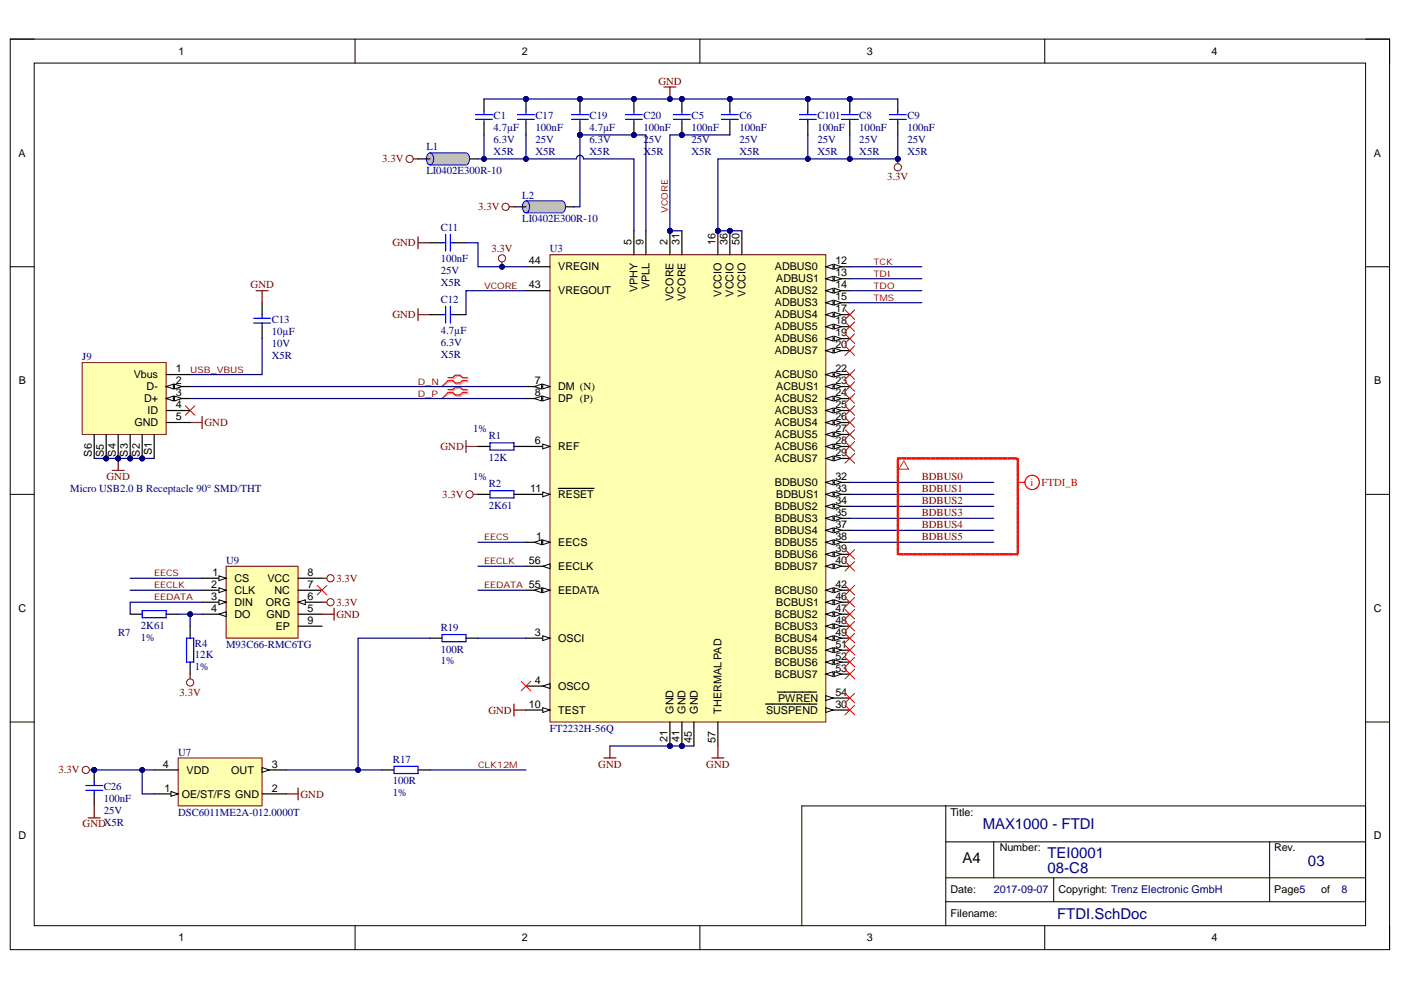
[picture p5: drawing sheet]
<svg xmlns="http://www.w3.org/2000/svg" width="297mm" height="210mm" viewBox="0 0 297 210" stroke-linecap="round" stroke-linejoin="round" font-family="sans-serif">
<defs><g id="words">
<g font-size="3.2" fill="#000080">
<text x="208.4" y="175.8">MAX1000 - FTDI</text>
<text x="222.1" y="185.2">08-C8</text>
<text x="222.1" y="181.9">TEI0001</text>
<text x="277.3" y="183.6">03</text>
<text x="224.1" y="194.8">FTDI.SchDoc</text>
</g>
<text font-size="3.2" x="204.1" y="182.9">A4</text>
<g font-size="2.3">
<text x="37.9" y="11.6">1</text>
<text x="110.7" y="11.6">2</text>
<text x="183.8" y="11.6">3</text>
<text x="256.9" y="11.6">4</text>
<text x="3.9" y="33.2">A</text>
<text x="291.3" y="33.2">A</text>
<text x="133.9" y="52" transform="rotate(-90 133.9 52)">5</text>
<text x="136.5" y="52" transform="rotate(-90 136.5 52)">9</text>
<text x="141.5" y="52" transform="rotate(-90 141.5 52)">2</text>
<text x="144.1" y="52" transform="rotate(-90 144.1 52)">31</text>
<text x="151.7" y="52" transform="rotate(-90 151.7 52)">16</text>
<text x="154.3" y="52" transform="rotate(-90 154.3 52)">36</text>
<text x="156.8" y="52" transform="rotate(-90 156.8 52)">50</text>
<text x="112.1" y="56.1">44</text>
<text x="118.4" y="57.3">VREGIN</text>
<text x="164.3" y="57.3">ADBUS0</text>
<text x="164.6" y="59.9">ADBUS1</text>
<text x="177.1" y="56.1">12</text>
<text x="177.1" y="58.6">13</text>
<text x="112.1" y="61.1">43</text>
<text x="118.4" y="62.4">VREGOUT</text>
<text x="135.2" y="61.9" transform="rotate(-90 135.2 61.9)">VPHY</text>
<text x="137.7" y="61.3" transform="rotate(-90 137.7 61.3)">VPLL</text>
<text x="142.8" y="63.8" transform="rotate(-90 142.8 63.8)">VCORE</text>
<text x="145.3" y="63.8" transform="rotate(-90 145.3 63.8)">VCORE</text>
<text x="153" y="62.9" transform="rotate(-90 153 62.9)">VCCIO</text>
<text x="155.5" y="62.9" transform="rotate(-90 155.5 62.9)">VCCIO</text>
<text x="158.1" y="62.9" transform="rotate(-90 158.1 62.9)">VCCIO</text>
<text x="164.3" y="62.4">ADBUS2</text>
<text x="164.3" y="64.9">ADBUS3</text>
<text x="177.1" y="61.1">14</text>
<text x="177.1" y="63.7">15</text>
<text x="164.3" y="67.5">ADBUS4</text>
<text x="164.3" y="70">ADBUS5</text>
<text x="177.1" y="66.2">17</text>
<text x="177.1" y="68.8">18</text>
<text x="177.1" y="71.3">19</text>
<text x="164.3" y="72.6">ADBUS6</text>
<text x="164.3" y="75.1">ADBUS7</text>
<text x="177.1" y="73.8">20</text>
<text x="4" y="81.5">B</text>
<text x="28.3" y="80.2">Vbus</text>
<text x="31.1" y="82.7">D-</text>
<text x="37.3" y="78.9">1</text>
<text x="37.3" y="81.5">2</text>
<text x="113.4" y="81.5">7</text>
<text x="118.4" y="82.7">DM (N)</text>
<text x="164.3" y="80.2">ACBUS0</text>
<text x="164.6" y="82.7">ACBUS1</text>
<text x="177.1" y="78.9">22</text>
<text x="177.1" y="81.5">23</text>
<text x="291.4" y="81.5">B</text>
<text x="30.6" y="85.3">D+</text>
<text x="31.3" y="87.8">ID</text>
<text x="37.3" y="84">3</text>
<text x="37.3" y="89.1">5</text>
<text x="37.3" y="86.5">4</text>
<text x="113.4" y="84">8</text>
<text x="118.4" y="85.3">DP (P)</text>
<text x="164.3" y="85.3">ACBUS2</text>
<text x="164.3" y="87.8">ACBUS3</text>
<text x="177.1" y="84">24</text>
<text x="177.1" y="86.5">25</text>
<text x="177.1" y="89.1">26</text>
<text x="28.5" y="90.3">GND</text>
<text x="113.4" y="94.1">6</text>
<text x="118.4" y="95.4">REF</text>
<text x="164.3" y="90.3">ACBUS4</text>
<text x="164.3" y="92.9">ACBUS5</text>
<text x="164.3" y="95.4">ACBUS6</text>
<text x="177.1" y="91.6">27</text>
<text x="177.1" y="94.1">28</text>
<text x="19.5" y="96.8" transform="rotate(-90 19.5 96.8)">S6</text>
<text x="22" y="96.9" transform="rotate(-90 22 96.9)">S5</text>
<text x="24.6" y="96.8" transform="rotate(-90 24.6 96.8)">S4</text>
<text x="27.1" y="96.8" transform="rotate(-90 27.1 96.8)">S3</text>
<text x="29.7" y="96.8" transform="rotate(-90 29.7 96.8)">S2</text>
<text x="32.2" y="96.5" transform="rotate(-90 32.2 96.5)">S1</text>
<text x="164.3" y="98">ACBUS7</text>
<text x="177.1" y="96.7">29</text>
<text x="177.1" y="101.8">32</text>
<text x="112.4" y="104.3">11</text>
<text x="118.4" y="105.6">RESET</text>
<text x="164.3" y="103.1">BDBUS0</text>
<text x="164.6" y="105.6">BDBUS1</text>
<text x="177.1" y="104.3">33</text>
<text x="177.1" y="106.9">34</text>
<text x="164.3" y="108.1">BDBUS2</text>
<text x="164.3" y="110.7">BDBUS3</text>
<text x="164.3" y="113.2">BDBUS4</text>
<text x="177.1" y="109.4">35</text>
<text x="177.1" y="111.9">37</text>
<text x="112.1" y="119.6">56</text>
<text x="113.7" y="114.5">1</text>
<text x="118.4" y="115.7">EECS</text>
<text x="164.3" y="115.7">BDBUS5</text>
<text x="164.3" y="118.3">BDBUS6</text>
<text x="177.1" y="114.5">38</text>
<text x="177.1" y="117">39</text>
<text x="177.1" y="119.6">40</text>
<text x="44.8" y="124.7">2</text>
<text x="45" y="122.1">1</text>
<text x="49.7" y="123.4">CS</text>
<text x="49.7" y="125.9">CLK</text>
<text x="56.7" y="123.4">VCC</text>
<text x="58.2" y="125.9">NC</text>
<text x="65.2" y="124.7">7</text>
<text x="65.2" y="122.1">8</text>
<text x="112.1" y="124.7">55</text>
<text x="118.4" y="125.9">EEDATA</text>
<text x="118.4" y="120.9">EECLK</text>
<text x="164.3" y="120.9">BDBUS7</text>
<text x="164.3" y="125.9">BCBUS0</text>
<text x="177.1" y="124.7">42</text>
<text x="3.9" y="129.7">C</text>
<text x="44.8" y="127.2">3</text>
<text x="44.8" y="129.7">4</text>
<text x="49.7" y="128.5">DIN</text>
<text x="49.7" y="131">DO</text>
<text x="56.4" y="128.5">ORG</text>
<text x="56.5" y="131">GND</text>
<text x="65.2" y="129.7">5</text>
<text x="65.2" y="127.2">6</text>
<text x="164.3" y="131">BCBUS2</text>
<text x="164.6" y="128.5">BCBUS1</text>
<text x="177.1" y="127.2">46</text>
<text x="177.1" y="129.7">47</text>
<text x="291.3" y="129.7">C</text>
<text x="58.5" y="133.5">EP</text>
<text x="65.2" y="132.3">9</text>
<text x="113.4" y="134.8">3</text>
<text x="118.4" y="136.1">OSCI</text>
<text x="164.3" y="133.5">BCBUS3</text>
<text x="164.3" y="136.1">BCBUS4</text>
<text x="177.1" y="132.3">48</text>
<text x="177.1" y="134.8">49</text>
<text x="177.1" y="137.3">51</text>
<text x="164.3" y="138.6">BCBUS5</text>
<text x="164.3" y="141.2">BCBUS6</text>
<text x="164.3" y="143.7">BCBUS7</text>
<text x="177.1" y="139.9">52</text>
<text x="177.1" y="142.4">53</text>
<text x="113.4" y="145">4</text>
<text x="118.4" y="146.2">OSCO</text>
<text x="165" y="148.8">PWREN</text>
<text x="177.1" y="147.5">54</text>
<text x="112.1" y="150.1">10</text>
<text x="118.4" y="151.3">TEST</text>
<text x="142.8" y="151.3" transform="rotate(-90 142.8 151.3)">GND</text>
<text x="145.3" y="151.3" transform="rotate(-90 145.3 151.3)">GND</text>
<text x="147.9" y="151.3" transform="rotate(-90 147.9 151.3)">GND</text>
<text x="153" y="151.3" transform="rotate(-90 153 151.3)">THERMAL PAD</text>
<text x="162.4" y="151.3">SUSPEND</text>
<text x="177.1" y="150.1">30</text>
<text x="141.5" y="157.2" transform="rotate(-90 141.5 157.2)">21</text>
<text x="144.1" y="157.2" transform="rotate(-90 144.1 157.2)">41</text>
<text x="146.7" y="157.6" transform="rotate(-90 146.7 157.6)">45</text>
<text x="151.7" y="157.5" transform="rotate(-90 151.7 157.5)">57</text>
<text x="34.6" y="162.8">4</text>
<text x="34.9" y="167.8">1</text>
<text x="39.6" y="164">VDD</text>
<text x="49" y="164">OUT</text>
<text x="57.6" y="167.8">2</text>
<text x="57.6" y="162.8">3</text>
<text x="38.5" y="169.1">OE/ST/FS GND</text>
<text x="201.5" y="172.9">Title:</text>
<text x="3.9" y="178">D</text>
<text x="291.3" y="178">D</text>
<text x="212" y="180.5">Number:</text>
<text x="270.2" y="180.5">Rev.</text>
<text x="201.5" y="189.4">Date:</text>
<text x="224.4" y="189.4">Copyright: Trenz Electronic GmbH</text>
<text x="270.2" y="189.4">Page5</text>
<text x="280.1" y="189.4">of</text>
<text x="201.5" y="194.5">Filename:</text>
<text x="37.9" y="199.6">1</text>
<text x="110.7" y="199.6">2</text>
<text x="183.8" y="199.6">3</text>
<text x="256.9" y="199.6">4</text>
</g>
<g font-size="2.3" fill="#800000">
<text x="139.6" y="18">GND</text>
<text x="81" y="34.4">3.3V</text>
<text x="188.1" y="38.2">3.3V</text>
<text x="101.4" y="44.6">3.3V</text>
<text x="83.2" y="52.2">GND</text>
<text x="104.2" y="53.5">3.3V</text>
<text x="53.1" y="61.1">GND</text>
<text x="83.2" y="67.5">GND</text>
<text x="43.4" y="90.3">GND</text>
<text x="93.4" y="95.4">GND</text>
<text x="22.6" y="101.8">GND</text>
<text x="195.4" y="101.8">BDBUS0</text>
<text x="93.8" y="105.6">3.3V</text>
<text x="195.4" y="104.3">BDBUS1</text>
<text x="195.4" y="106.9">BDBUS2</text>
<text x="195.4" y="109.4">BDBUS3</text>
<text x="195.4" y="111.9">BDBUS4</text>
<text x="195.4" y="114.5">BDBUS5</text>
<text x="71.3" y="123.3">3.3V</text>
<text x="71.3" y="131">GND</text>
<text x="71.3" y="128.5">3.3V</text>
<text x="38.1" y="147.5">3.3V</text>
<text x="103.5" y="151.3">GND</text>
<text x="12.4" y="164">3.3V</text>
<text x="126.9" y="162.7">GND</text>
<text x="149.7" y="162.7">GND</text>
<text x="63.7" y="169.1">GND</text>
<text x="17.5" y="175.4">GNDX5R</text>
</g>
<g font-size="2.3" fill="#000080">
<text x="104.6" y="25.3">C1</text>
<text x="104.6" y="27.8">4.7µF</text>
<text x="113.5" y="25.3">C17</text>
<text x="113.5" y="27.8">100nF</text>
<text x="125" y="25.3">C19</text>
<text x="125" y="27.8">4.7µF</text>
<text x="136.4" y="25.3">C20</text>
<text x="136.4" y="27.8">100nF</text>
<text x="146.6" y="25.3">C5</text>
<text x="146.6" y="27.8">100nF</text>
<text x="156.8" y="25.3">C6</text>
<text x="156.8" y="27.8">100nF</text>
<text x="173.3" y="25.3">C101</text>
<text x="173.3" y="27.8">100nF</text>
<text x="182.2" y="25.3">C8</text>
<text x="182.2" y="27.8">100nF</text>
<text x="192.4" y="25.3">C9</text>
<text x="192.4" y="27.8">100nF</text>
<text x="90.4" y="31.9">L1</text>
<text x="104.6" y="30.4">6.3V</text>
<text x="104.6" y="32.9">X5R</text>
<text x="113.5" y="30.4">25V</text>
<text x="113.5" y="32.9">X5R</text>
<text x="125" y="30.4">6.3V</text>
<text x="125" y="32.9">X5R</text>
<text x="136.4" y="30.4">25V</text>
<text x="136.4" y="32.9">X5R</text>
<text x="146.6" y="30.4">25V</text>
<text x="146.6" y="32.9">X5R</text>
<text x="156.8" y="30.4">25V</text>
<text x="156.8" y="32.9">X5R</text>
<text x="173.3" y="30.4">25V</text>
<text x="173.3" y="32.9">X5R</text>
<text x="182.2" y="30.4">25V</text>
<text x="182.2" y="32.9">X5R</text>
<text x="192.4" y="30.4">25V</text>
<text x="192.4" y="32.9">X5R</text>
<text x="90.4" y="37">LI0402E300R-10</text>
<text x="110.7" y="42.1">L2</text>
<text x="110.7" y="47.2">LI0402E300R-10</text>
<text x="93.4" y="48.9">C11</text>
<text x="116.6" y="53.5">U3</text>
<text x="93.4" y="58.1">25V</text>
<text x="93.4" y="55.5">100nF</text>
<text x="93.4" y="60.6">X5R</text>
<text x="93.4" y="64.2">C12</text>
<text x="57.6" y="68.5">C13</text>
<text x="57.6" y="71">10µF</text>
<text x="93.4" y="70.8">4.7µF</text>
<text x="17.4" y="76.4">J9</text>
<text x="57.6" y="73.6">10V</text>
<text x="57.6" y="76.1">X5R</text>
<text x="93.4" y="73.3">6.3V</text>
<text x="93.4" y="75.9">X5R</text>
<text x="100.3" y="91.6">1%</text>
<text x="103.6" y="93.1">R1</text>
<text x="100.3" y="101.8">1%</text>
<text x="103.6" y="97.7">12K</text>
<text x="14.9" y="104.3">Micro USB2.0 B Receptacle 90° SMD/THT</text>
<text x="103.6" y="103.3">R2</text>
<text x="103.6" y="107.9">2K61</text>
<text x="47.9" y="119.5">U9</text>
<text x="25" y="134.8">R7</text>
<text x="29.9" y="135.8">1%</text>
<text x="29.9" y="133.3">2K61</text>
<text x="41.3" y="137.1">R4</text>
<text x="47.9" y="137.3">M93C66-RMC6TG</text>
<text x="93.4" y="133.8">R19</text>
<text x="41.3" y="142.2">1%</text>
<text x="41.3" y="139.6">12K</text>
<text x="93.4" y="140.9">1%</text>
<text x="93.4" y="138.3">100R</text>
<text x="116.6" y="155.1">FT2232H-56Q</text>
<text x="37.8" y="160.2">U7</text>
<text x="83.3" y="161.7">R17</text>
<text x="22" y="167.5">C26</text>
<text x="83.3" y="166.3">100R</text>
<text x="22" y="172.7">25V</text>
<text x="22" y="170.1">100nF</text>
<text x="37.8" y="172.9">DSC6011ME2A-012.0000T</text>
<text x="83.3" y="168.9">1%</text>
<text x="210.7" y="189.4">2017-09-07</text>
<text x="284.4" y="189.4">8</text>
</g>
<g font-size="2.3" fill="#f00">
<text x="218.5" y="103">i</text>
<text x="220.8" y="103">FTDI_B</text>
</g>
<g font-size="1.9" fill="#800000">
<text x="141.6" y="45.1" transform="rotate(-90 141.6 45.1)">VCORE</text>
<text x="185.2" y="58.7">TDI</text>
<text x="185.2" y="56.2">TCK</text>
<text x="102.6" y="61.2">VCORE</text>
<text x="185.2" y="63.8">TMS</text>
<text x="185.2" y="61.2">TDO</text>
<text x="40.3" y="79">USB_VBUS</text>
<text x="88.6" y="81.6">D_N</text>
<text x="88.6" y="84.1">D_P</text>
<text x="102.6" y="114.6">EECS</text>
<text x="102.6" y="119.7">EECLK</text>
<text x="32.7" y="122.2">EECS</text>
<text x="32.7" y="124.7">EECLK</text>
<text x="102.6" y="124.7">EEDATA</text>
<text x="32.7" y="127.3">EEDATA</text>
<text x="101.4" y="162.9">CLK12M</text>
</g>
</g></defs>
<path d="M2.2 8.3h292.4v193.1h-292.4z" fill="none" stroke="#000" stroke-width=".21"/>
<path d="M7.3 13.4h282.2v182.9h-282.2z" fill-rule="evenodd" fill="#fff"/>
<g fill="none" stroke="#000" stroke-width=".21">
<path d="M2.2 8.3h5.1M7.3 13.4h282.2v182.9h-282.2zM75.3 8.3v5.1M148.4 8.3v5.1M221.5 8.3v5.1M289.5 8.3h5.1v5.1M2.2 56.6h5.1M289.5 56.6h5.1M2.2 104.8h5.1M289.5 104.8h5.1M2.2 153.1h5.1M289.5 153.1h5.1"/>
<path d="M200.5 170.9v25.4M200.5 178.5h89M210.7 178.5v7.6M269.2 178.5v12.7M75.3 196.3v5.1M148.4 196.3v5.1M200.5 191.2h89v-20.3h-119.5v25.4M200.5 186.1h89M221.5 196.3v5.1M223.4 186.1v5.1M294.6 196.3v5.1"/>
</g>
<path d="M40.3 89.6h2.6M42.9 88.3v2.5" fill="none" stroke="#800000" stroke-width=".25"/>
<path d="M111.5 28.6v5.1M111.5 61.6h-12.7v5.1M101.3 115h10.2M101.3 125.1h10.2M101.3 120.1h10.2" fill="none" stroke="#000080" stroke-width=".25"/>
<circle cx="111.5" cy="33.7" r=".51" fill="#000080"/>
<circle cx="111.5" cy="33.7" r=".51" fill="none" stroke="#000080" stroke-width=".21"/>
<path d="M27.6 122.6h15.3M27.6 125.1h15.3" fill="none" stroke="#000080" stroke-width=".25"/>
<path d="M140.8 18.4h2.5M142 18.4v2.6M88.6 50.2v2.5M88.6 51.5h2.6M88.6 65.4v2.6M88.6 66.7h2.6M98.8 93.4v2.5M98.8 94.7h2.5M109 149.3v2.5M109 150.5h2.5" fill="none" stroke="#800000" stroke-width=".25"/>
<circle cx="142" cy="21" r=".51" fill="#000080"/>
<circle cx="142" cy="21" r=".51" fill="none" stroke="#000080" stroke-width=".21"/>
<path d="M39.3 86l2 2.1M41.3 86l-2 2.1" fill="none" stroke="#f00" stroke-width=".21"/>
<path d="M101.3 94.7h2.6M109 94.7h2.5" fill="none" stroke="#000" stroke-width=".25"/>
<path d="M103.9 93.9h5.1v1.5h-5.1z" fill="none" stroke="#00f" stroke-width=".25"/>
<path d="M68.3 130.2h2.5M70.8 129v2.5M129.3 158.2v2.5M128 160.7h2.6" fill="none" stroke="#800000" stroke-width=".25"/>
<path d="M129.3 158.2h17.8" fill="none" stroke="#000080" stroke-width=".25"/>
<circle cx="142" cy="158.2" r=".51" fill="#000080"/>
<circle cx="142" cy="158.2" r=".51" fill="none" stroke="#000080" stroke-width=".21"/>
<circle cx="144.6" cy="158.2" r=".51" fill="#000080"/>
<circle cx="144.6" cy="158.2" r=".51" fill="none" stroke="#000080" stroke-width=".21"/>
<circle cx="142" cy="158.2" r=".51" fill="#000080"/>
<circle cx="142" cy="158.2" r=".51" fill="none" stroke="#000080" stroke-width=".21"/>
<circle cx="144.6" cy="158.2" r=".51" fill="#000080"/>
<circle cx="144.6" cy="158.2" r=".51" fill="none" stroke="#000080" stroke-width=".21"/>
<circle cx="142" cy="48.9" r=".51" fill="#000080"/>
<circle cx="142" cy="48.9" r=".51" fill="none" stroke="#000080" stroke-width=".21"/>
<circle cx="152.2" cy="48.9" r=".51" fill="#000080"/>
<circle cx="152.2" cy="48.9" r=".51" fill="none" stroke="#000080" stroke-width=".21"/>
<circle cx="154.7" cy="48.9" r=".51" fill="#000080"/>
<circle cx="154.7" cy="48.9" r=".51" fill="none" stroke="#000080" stroke-width=".21"/>
<path d="M116.6 54h58.5v99.1h-58.5z" fill-rule="evenodd" fill="#ffffb0"/>
<path d="M116.6 54h58.5v99.1h-58.5z" fill="none" stroke="#800000" stroke-width=".21"/>
<path d="M142 153.1v5.1" fill="none" stroke="#000" stroke-width=".25"/>
<circle cx="142" cy="158.2" r=".51" fill="#000080"/>
<circle cx="142" cy="158.2" r=".51" fill="none" stroke="#000080" stroke-width=".21"/>
<path d="M111.5 135.3h5.1" fill="none" stroke="#000" stroke-width=".25"/>
<path d="M115.1 134.8l1.5 .5-1.5 .5z" fill="#f8fcff"/>
<path d="M115.1 134.8l1.5 .5-1.5 .5z" fill="none" stroke="#000" stroke-width=".21"/>
<path d="M111.5 145.5h5.1" fill="none" stroke="#000" stroke-width=".25"/>
<path d="M115.1 145.5l1.5-.5v1z" fill="#f8fcff"/>
<path d="M115.1 145.5l1.5-.5v1z" fill="none" stroke="#000" stroke-width=".21"/>
<path d="M134.4 48.9v5.1M144.6 153.1v5.1" fill="none" stroke="#000" stroke-width=".25"/>
<circle cx="144.6" cy="158.2" r=".51" fill="#000080"/>
<circle cx="144.6" cy="158.2" r=".51" fill="none" stroke="#000080" stroke-width=".21"/>
<path d="M111.5 94.7h5.1" fill="none" stroke="#000" stroke-width=".25"/>
<path d="M115.1 94.2l1.5 .5-1.5 .5z" fill="#f8fcff"/>
<path d="M115.1 94.2l1.5 .5-1.5 .5z" fill="none" stroke="#000" stroke-width=".21"/>
<path d="M111.5 82h5.1" fill="none" stroke="#000" stroke-width=".25"/>
<path d="M115.1 81.4l1.5 .6-1.5 .5z" fill="#f8fcff"/>
<path d="M115.1 81.4l1.5 .6-1.5 .5z" fill="none" stroke="#000" stroke-width=".21"/>
<path d="M113.3 82l1.5-.6v1.1z" fill="#f8fcff"/>
<path d="M113.3 82l1.5-.6v1.1z" fill="none" stroke="#000" stroke-width=".21"/>
<path d="M111.5 84.5h5.1" fill="none" stroke="#000" stroke-width=".25"/>
<path d="M115.1 84l1.5 .5-1.5 .5z" fill="#f8fcff"/>
<path d="M115.1 84l1.5 .5-1.5 .5z" fill="none" stroke="#000" stroke-width=".21"/>
<path d="M113.3 84.5l1.5-.5v1z" fill="#f8fcff"/>
<path d="M113.3 84.5l1.5-.5v1z" fill="none" stroke="#000" stroke-width=".21"/>
<path d="M136.9 48.9v5.1M142 48.9v5.1M147.1 153.1v5.1" fill="none" stroke="#000" stroke-width=".25"/>
<circle cx="142" cy="48.9" r=".51" fill="#000080"/>
<circle cx="142" cy="48.9" r=".51" fill="none" stroke="#000080" stroke-width=".21"/>
<path d="M111.5 150.5h5.1" fill="none" stroke="#000" stroke-width=".25"/>
<path d="M115.1 150l1.5 .5-1.5 .6z" fill="#f8fcff"/>
<path d="M115.1 150l1.5 .5-1.5 .6z" fill="none" stroke="#000" stroke-width=".21"/>
<path d="M111.5 104.8h5.1" fill="none" stroke="#000" stroke-width=".25"/>
<path d="M115.1 104.3l1.5 .5-1.5 .5z" fill="#f8fcff"/>
<path d="M115.1 104.3l1.5 .5-1.5 .5z" fill="none" stroke="#000" stroke-width=".21"/>
<path d="M175.1 56.6h5.1M118.4 103.5h7.5" fill="none" stroke="#000" stroke-width=".25"/>
<path d="M175.1 56.6l1.5-.6v1.1z" fill="#f8fcff"/>
<path d="M175.1 56.6l1.5-.6v1.1z" fill="none" stroke="#000" stroke-width=".21"/>
<path d="M176.9 56l1.5 .6-1.5 .5z" fill="#f8fcff"/>
<path d="M176.9 56l1.5 .6-1.5 .5z" fill="none" stroke="#000" stroke-width=".21"/>
<path d="M175.1 59.1h5.1" fill="none" stroke="#000" stroke-width=".25"/>
<path d="M175.1 59.1l1.5-.5v1z" fill="#f8fcff"/>
<path d="M175.1 59.1l1.5-.5v1z" fill="none" stroke="#000" stroke-width=".21"/>
<path d="M176.9 58.6l1.5 .5-1.5 .5z" fill="#f8fcff"/>
<path d="M176.9 58.6l1.5 .5-1.5 .5z" fill="none" stroke="#000" stroke-width=".21"/>
<path d="M175.1 61.6h5.1" fill="none" stroke="#000" stroke-width=".25"/>
<path d="M175.1 61.6l1.5-.5v1z" fill="#f8fcff"/>
<path d="M175.1 61.6l1.5-.5v1z" fill="none" stroke="#000" stroke-width=".21"/>
<path d="M176.9 61.1l1.5 .5-1.5 .5z" fill="#f8fcff"/>
<path d="M176.9 61.1l1.5 .5-1.5 .5z" fill="none" stroke="#000" stroke-width=".21"/>
<path d="M175.1 64.2h5.1" fill="none" stroke="#000" stroke-width=".25"/>
<path d="M175.1 64.2l1.5-.5v1z" fill="#f8fcff"/>
<path d="M175.1 64.2l1.5-.5v1z" fill="none" stroke="#000" stroke-width=".21"/>
<path d="M176.9 63.7l1.5 .5-1.5 .5z" fill="#f8fcff"/>
<path d="M176.9 63.7l1.5 .5-1.5 .5z" fill="none" stroke="#000" stroke-width=".21"/>
<path d="M152.2 48.9v5.1" fill="none" stroke="#000" stroke-width=".25"/>
<circle cx="152.2" cy="48.9" r=".51" fill="#000080"/>
<circle cx="152.2" cy="48.9" r=".51" fill="none" stroke="#000080" stroke-width=".21"/>
<path d="M175.1 66.7h5.1" fill="none" stroke="#000" stroke-width=".25"/>
<path d="M175.1 66.7l1.5-.5v1z" fill="#f8fcff"/>
<path d="M175.1 66.7l1.5-.5v1z" fill="none" stroke="#000" stroke-width=".21"/>
<path d="M176.9 66.2l1.5 .5-1.5 .5z" fill="#f8fcff"/>
<path d="M176.9 66.2l1.5 .5-1.5 .5z" fill="none" stroke="#000" stroke-width=".21"/>
<path d="M175.1 69.3h5.1" fill="none" stroke="#000" stroke-width=".25"/>
<path d="M175.1 69.3l1.5-.5v1z" fill="#f8fcff"/>
<path d="M175.1 69.3l1.5-.5v1z" fill="none" stroke="#000" stroke-width=".21"/>
<path d="M176.9 68.8l1.5 .5-1.5 .5z" fill="#f8fcff"/>
<path d="M176.9 68.8l1.5 .5-1.5 .5z" fill="none" stroke="#000" stroke-width=".21"/>
<path d="M175.1 71.8h5.1" fill="none" stroke="#000" stroke-width=".25"/>
<path d="M175.1 71.8l1.5-.5v1z" fill="#f8fcff"/>
<path d="M175.1 71.8l1.5-.5v1z" fill="none" stroke="#000" stroke-width=".21"/>
<path d="M176.9 71.3l1.5 .5-1.5 .5z" fill="#f8fcff"/>
<path d="M176.9 71.3l1.5 .5-1.5 .5z" fill="none" stroke="#000" stroke-width=".21"/>
<path d="M175.1 74.3h5.1" fill="none" stroke="#000" stroke-width=".25"/>
<path d="M175.1 74.3l1.5-.5v1z" fill="#f8fcff"/>
<path d="M175.1 74.3l1.5-.5v1z" fill="none" stroke="#000" stroke-width=".21"/>
<path d="M176.9 73.8l1.5 .5-1.5 .5z" fill="#f8fcff"/>
<path d="M176.9 73.8l1.5 .5-1.5 .5z" fill="none" stroke="#000" stroke-width=".21"/>
<path d="M175.1 79.4h5.1" fill="none" stroke="#000" stroke-width=".25"/>
<path d="M175.1 79.4l1.5-.5v1z" fill="#f8fcff"/>
<path d="M175.1 79.4l1.5-.5v1z" fill="none" stroke="#000" stroke-width=".21"/>
<path d="M176.9 78.9l1.5 .5-1.5 .5z" fill="#f8fcff"/>
<path d="M176.9 78.9l1.5 .5-1.5 .5z" fill="none" stroke="#000" stroke-width=".21"/>
<path d="M175.1 82h5.1" fill="none" stroke="#000" stroke-width=".25"/>
<path d="M175.1 82l1.5-.6v1.1z" fill="#f8fcff"/>
<path d="M175.1 82l1.5-.6v1.1z" fill="none" stroke="#000" stroke-width=".21"/>
<path d="M176.9 81.4l1.5 .6-1.5 .5z" fill="#f8fcff"/>
<path d="M176.9 81.4l1.5 .6-1.5 .5z" fill="none" stroke="#000" stroke-width=".21"/>
<path d="M175.1 84.5h5.1" fill="none" stroke="#000" stroke-width=".25"/>
<path d="M175.1 84.5l1.5-.5v1z" fill="#f8fcff"/>
<path d="M175.1 84.5l1.5-.5v1z" fill="none" stroke="#000" stroke-width=".21"/>
<path d="M176.9 84l1.5 .5-1.5 .5z" fill="#f8fcff"/>
<path d="M176.9 84l1.5 .5-1.5 .5z" fill="none" stroke="#000" stroke-width=".21"/>
<path d="M175.1 87h5.1" fill="none" stroke="#000" stroke-width=".25"/>
<path d="M175.1 87l1.5-.5v1z" fill="#f8fcff"/>
<path d="M175.1 87l1.5-.5v1z" fill="none" stroke="#000" stroke-width=".21"/>
<path d="M176.9 86.5l1.5 .5-1.5 .5z" fill="#f8fcff"/>
<path d="M176.9 86.5l1.5 .5-1.5 .5z" fill="none" stroke="#000" stroke-width=".21"/>
<path d="M175.1 89.6h5.1" fill="none" stroke="#000" stroke-width=".25"/>
<path d="M175.1 89.6l1.5-.5v1z" fill="#f8fcff"/>
<path d="M175.1 89.6l1.5-.5v1z" fill="none" stroke="#000" stroke-width=".21"/>
<path d="M176.9 89.1l1.5 .5-1.5 .5z" fill="#f8fcff"/>
<path d="M176.9 89.1l1.5 .5-1.5 .5z" fill="none" stroke="#000" stroke-width=".21"/>
<path d="M154.7 48.9v5.1" fill="none" stroke="#000" stroke-width=".25"/>
<circle cx="154.7" cy="48.9" r=".51" fill="#000080"/>
<circle cx="154.7" cy="48.9" r=".51" fill="none" stroke="#000080" stroke-width=".21"/>
<path d="M175.1 92.1h5.1" fill="none" stroke="#000" stroke-width=".25"/>
<path d="M175.1 92.1l1.5-.5v1z" fill="#f8fcff"/>
<path d="M175.1 92.1l1.5-.5v1z" fill="none" stroke="#000" stroke-width=".21"/>
<path d="M176.9 91.6l1.5 .5-1.5 .5z" fill="#f8fcff"/>
<path d="M176.9 91.6l1.5 .5-1.5 .5z" fill="none" stroke="#000" stroke-width=".21"/>
<path d="M175.1 94.7h5.1" fill="none" stroke="#000" stroke-width=".25"/>
<path d="M175.1 94.7l1.5-.6v1.1z" fill="#f8fcff"/>
<path d="M175.1 94.7l1.5-.6v1.1z" fill="none" stroke="#000" stroke-width=".21"/>
<path d="M176.9 94.1l1.5 .6-1.5 .5z" fill="#f8fcff"/>
<path d="M176.9 94.1l1.5 .6-1.5 .5z" fill="none" stroke="#000" stroke-width=".21"/>
<path d="M175.1 97.2h5.1" fill="none" stroke="#000" stroke-width=".25"/>
<path d="M175.1 97.2l1.5-.5v1z" fill="#f8fcff"/>
<path d="M175.1 97.2l1.5-.5v1z" fill="none" stroke="#000" stroke-width=".21"/>
<path d="M176.9 96.7l1.5 .5-1.5 .5z" fill="#f8fcff"/>
<path d="M176.9 96.7l1.5 .5-1.5 .5z" fill="none" stroke="#000" stroke-width=".21"/>
<path d="M175.1 150.5h5.1" fill="none" stroke="#000" stroke-width=".25"/>
<path d="M175.1 150l1.5 .5-1.5 .6z" fill="#f8fcff"/>
<path d="M175.1 150l1.5 .5-1.5 .6z" fill="none" stroke="#000" stroke-width=".21"/>
<path d="M144.6 48.9v5.1M175.1 102.3h5.1M162.3 149.3h10.9" fill="none" stroke="#000" stroke-width=".25"/>
<path d="M175.1 102.3l1.5-.5v1z" fill="#f8fcff"/>
<path d="M175.1 102.3l1.5-.5v1z" fill="none" stroke="#000" stroke-width=".21"/>
<path d="M176.9 101.8l1.5 .5-1.5 .5z" fill="#f8fcff"/>
<path d="M176.9 101.8l1.5 .5-1.5 .5z" fill="none" stroke="#000" stroke-width=".21"/>
<path d="M175.1 104.8h5.1" fill="none" stroke="#000" stroke-width=".25"/>
<path d="M175.1 104.8l1.5-.5v1z" fill="#f8fcff"/>
<path d="M175.1 104.8l1.5-.5v1z" fill="none" stroke="#000" stroke-width=".21"/>
<path d="M176.9 104.3l1.5 .5-1.5 .5z" fill="#f8fcff"/>
<path d="M176.9 104.3l1.5 .5-1.5 .5z" fill="none" stroke="#000" stroke-width=".21"/>
<path d="M175.1 107.4h5.1" fill="none" stroke="#000" stroke-width=".25"/>
<path d="M175.1 107.4l1.5-.5v1z" fill="#f8fcff"/>
<path d="M175.1 107.4l1.5-.5v1z" fill="none" stroke="#000" stroke-width=".21"/>
<path d="M176.9 106.9l1.5 .5-1.5 .5z" fill="#f8fcff"/>
<path d="M176.9 106.9l1.5 .5-1.5 .5z" fill="none" stroke="#000" stroke-width=".21"/>
<path d="M175.1 109.9h5.1" fill="none" stroke="#000" stroke-width=".25"/>
<path d="M175.1 109.9l1.5-.5v1z" fill="#f8fcff"/>
<path d="M175.1 109.9l1.5-.5v1z" fill="none" stroke="#000" stroke-width=".21"/>
<path d="M176.9 109.4l1.5 .5-1.5 .5z" fill="#f8fcff"/>
<path d="M176.9 109.4l1.5 .5-1.5 .5z" fill="none" stroke="#000" stroke-width=".21"/>
<path d="M157.3 48.9v5.1M175.1 112.4h5.1" fill="none" stroke="#000" stroke-width=".25"/>
<path d="M175.1 112.4l1.5-.5v1.1z" fill="#f8fcff"/>
<path d="M175.1 112.4l1.5-.5v1.1z" fill="none" stroke="#000" stroke-width=".21"/>
<path d="M176.9 111.9l1.5 .5-1.5 .6z" fill="#f8fcff"/>
<path d="M176.9 111.9l1.5 .5-1.5 .6z" fill="none" stroke="#000" stroke-width=".21"/>
<path d="M175.1 115h5.1" fill="none" stroke="#000" stroke-width=".25"/>
<path d="M175.1 115l1.5-.5v1z" fill="#f8fcff"/>
<path d="M175.1 115l1.5-.5v1z" fill="none" stroke="#000" stroke-width=".21"/>
<path d="M176.9 114.5l1.5 .5-1.5 .5z" fill="#f8fcff"/>
<path d="M176.9 114.5l1.5 .5-1.5 .5z" fill="none" stroke="#000" stroke-width=".21"/>
<path d="M175.1 117.5h5.1" fill="none" stroke="#000" stroke-width=".25"/>
<path d="M175.1 117.5l1.5-.5v1z" fill="#f8fcff"/>
<path d="M175.1 117.5l1.5-.5v1z" fill="none" stroke="#000" stroke-width=".21"/>
<path d="M176.9 117l1.5 .5-1.5 .5z" fill="#f8fcff"/>
<path d="M176.9 117l1.5 .5-1.5 .5z" fill="none" stroke="#000" stroke-width=".21"/>
<path d="M175.1 120.1h5.1" fill="none" stroke="#000" stroke-width=".25"/>
<path d="M175.1 120.1l1.5-.5v1z" fill="#f8fcff"/>
<path d="M175.1 120.1l1.5-.5v1z" fill="none" stroke="#000" stroke-width=".21"/>
<path d="M176.9 119.6l1.5 .5-1.5 .5z" fill="#f8fcff"/>
<path d="M176.9 119.6l1.5 .5-1.5 .5z" fill="none" stroke="#000" stroke-width=".21"/>
<path d="M175.1 125.1h5.1" fill="none" stroke="#000" stroke-width=".25"/>
<path d="M175.1 125.1l1.5-.5v1z" fill="#f8fcff"/>
<path d="M175.1 125.1l1.5-.5v1z" fill="none" stroke="#000" stroke-width=".21"/>
<path d="M176.9 124.6l1.5 .5-1.5 .5z" fill="#f8fcff"/>
<path d="M176.9 124.6l1.5 .5-1.5 .5z" fill="none" stroke="#000" stroke-width=".21"/>
<path d="M111.5 56.6h5.1M111.5 61.6h5.1M175.1 127.7h5.1" fill="none" stroke="#000" stroke-width=".25"/>
<path d="M175.1 127.7l1.5-.5v1z" fill="#f8fcff"/>
<path d="M175.1 127.7l1.5-.5v1z" fill="none" stroke="#000" stroke-width=".21"/>
<path d="M176.9 127.2l1.5 .5-1.5 .5z" fill="#f8fcff"/>
<path d="M176.9 127.2l1.5 .5-1.5 .5z" fill="none" stroke="#000" stroke-width=".21"/>
<path d="M175.1 130.2h5.1" fill="none" stroke="#000" stroke-width=".25"/>
<path d="M175.1 130.2l1.5-.5v1z" fill="#f8fcff"/>
<path d="M175.1 130.2l1.5-.5v1z" fill="none" stroke="#000" stroke-width=".21"/>
<path d="M176.9 129.7l1.5 .5-1.5 .5z" fill="#f8fcff"/>
<path d="M176.9 129.7l1.5 .5-1.5 .5z" fill="none" stroke="#000" stroke-width=".21"/>
<path d="M175.1 132.8h5.1" fill="none" stroke="#000" stroke-width=".25"/>
<path d="M175.1 132.8l1.5-.5v1z" fill="#f8fcff"/>
<path d="M175.1 132.8l1.5-.5v1z" fill="none" stroke="#000" stroke-width=".21"/>
<path d="M176.9 132.3l1.5 .5-1.5 .5z" fill="#f8fcff"/>
<path d="M176.9 132.3l1.5 .5-1.5 .5z" fill="none" stroke="#000" stroke-width=".21"/>
<path d="M175.1 135.3h5.1" fill="none" stroke="#000" stroke-width=".25"/>
<path d="M175.1 135.3l1.5-.5v1z" fill="#f8fcff"/>
<path d="M175.1 135.3l1.5-.5v1z" fill="none" stroke="#000" stroke-width=".21"/>
<path d="M176.9 134.8l1.5 .5-1.5 .5z" fill="#f8fcff"/>
<path d="M176.9 134.8l1.5 .5-1.5 .5z" fill="none" stroke="#000" stroke-width=".21"/>
<path d="M175.1 137.9h5.1" fill="none" stroke="#000" stroke-width=".25"/>
<path d="M175.1 137.9l1.5-.6v1.1z" fill="#f8fcff"/>
<path d="M175.1 137.9l1.5-.6v1.1z" fill="none" stroke="#000" stroke-width=".21"/>
<path d="M176.9 137.3l1.5 .6-1.5 .5z" fill="#f8fcff"/>
<path d="M176.9 137.3l1.5 .6-1.5 .5z" fill="none" stroke="#000" stroke-width=".21"/>
<path d="M175.1 140.4h5.1" fill="none" stroke="#000" stroke-width=".25"/>
<path d="M175.1 140.4l1.5-.5v1z" fill="#f8fcff"/>
<path d="M175.1 140.4l1.5-.5v1z" fill="none" stroke="#000" stroke-width=".21"/>
<path d="M176.9 139.9l1.5 .5-1.5 .5z" fill="#f8fcff"/>
<path d="M176.9 139.9l1.5 .5-1.5 .5z" fill="none" stroke="#000" stroke-width=".21"/>
<path d="M175.1 142.9h5.1" fill="none" stroke="#000" stroke-width=".25"/>
<path d="M175.1 142.9l1.5-.5v1z" fill="#f8fcff"/>
<path d="M175.1 142.9l1.5-.5v1z" fill="none" stroke="#000" stroke-width=".21"/>
<path d="M176.9 142.4l1.5 .5-1.5 .5z" fill="#f8fcff"/>
<path d="M176.9 142.4l1.5 .5-1.5 .5z" fill="none" stroke="#000" stroke-width=".21"/>
<path d="M175.1 148h5.1" fill="none" stroke="#000" stroke-width=".25"/>
<path d="M175.1 147.5l1.5 .5-1.5 .5z" fill="#f8fcff"/>
<path d="M175.1 147.5l1.5 .5-1.5 .5z" fill="none" stroke="#000" stroke-width=".21"/>
<path d="M111.5 125.1h5.1M164.8 146.7h8.3" fill="none" stroke="#000" stroke-width=".25"/>
<path d="M115.1 124.6l1.5 .5-1.5 .5z" fill="#f8fcff"/>
<path d="M115.1 124.6l1.5 .5-1.5 .5z" fill="none" stroke="#000" stroke-width=".21"/>
<path d="M113.3 125.1l1.5-.5v1z" fill="#f8fcff"/>
<path d="M113.3 125.1l1.5-.5v1z" fill="none" stroke="#000" stroke-width=".21"/>
<path d="M111.5 120.1h5.1" fill="none" stroke="#000" stroke-width=".25"/>
<path d="M115.1 120.1l1.5-.5v1z" fill="#f8fcff"/>
<path d="M115.1 120.1l1.5-.5v1z" fill="none" stroke="#000" stroke-width=".21"/>
<path d="M111.5 115h5.1" fill="none" stroke="#000" stroke-width=".25"/>
<path d="M115.1 114.5l1.5 .5-1.5 .5z" fill="#f8fcff"/>
<path d="M115.1 114.5l1.5 .5-1.5 .5z" fill="none" stroke="#000" stroke-width=".21"/>
<path d="M113.3 115l1.5-.5v1z" fill="#f8fcff"/>
<path d="M113.3 115l1.5-.5v1z" fill="none" stroke="#000" stroke-width=".21"/>
<path d="M152.2 153.1v5.1" fill="none" stroke="#000" stroke-width=".25"/>
<g fill="none" stroke="#f00" stroke-width=".21">
<path d="M179.2 78.4l2 2M179.2 68.2l2 2.1M179.2 70.8l2 2M181.2 78.4l-2 2M181.2 68.2l-2 2.1M181.2 70.8l-2 2M95 80.7l-1.3 1.3M95 83.2l-1.3 1.3M179.2 80.9l2 2.1M179.2 83.5l2 2M179.2 86l2 2.1M179.2 93.6l2 2.1"/>
<path d="M181.2 80.9l-2 2.1M181.2 83.5l-2 2M181.2 86l-2 2.1M181.2 93.6l-2 2.1"/>
</g>
<path d="M95.2 80.3h1.1l.5-.5h1l.5 .5h1M95.2 80.9h1.1l.5 .5h1l.5-.5h1M95.2 82.8h1.1l.5-.5h1l.5 .5h1M95.2 83.5h1.1l.5 .5h1l.5-.5h1" fill="none" stroke="#d0a3a3" stroke-width=".25"/>
<path d="M95.2 80.9l-1.5 1.1M95.2 83.5l-1.5 1" fill="none" stroke="#d0a3a3" stroke-width=".21"/>
<path d="M95 80.1h1l.5-.6h1l.5 .6h1.1M95 80.7h1l.5 .5h1l.5-.5h1.1M95 82.6h1l.5-.5h1l.5 .5h1.1M95 83.2h1l.5 .5h1l.5-.5h1.1" fill="none" stroke="#f00" stroke-width=".25"/>
<path d="M23.8 99.7h2.5M25.1 97.2v2.5" fill="none" stroke="#800000" stroke-width=".25"/>
<circle cx="25.1" cy="97.2" r=".51" fill="#000080"/>
<circle cx="25.1" cy="97.2" r=".51" fill="none" stroke="#000080" stroke-width=".21"/>
<path d="M179.2 96.2l2 2M181.2 96.2l-2 2" fill="none" stroke="#f00" stroke-width=".21"/>
<path d="M37.8 160.7h17.8v10.2h-17.8z" fill-rule="evenodd" fill="#ffffb0"/>
<path d="M37.8 160.7h17.8v10.2h-17.8z" fill="none" stroke="#800000" stroke-width=".21"/>
<path d="M32.7 168.3h5.1" fill="none" stroke="#000" stroke-width=".25"/>
<path d="M36.2 167.8l1.6 .5-1.6 .5z" fill="#f8fcff"/>
<path d="M36.2 167.8l1.6 .5-1.6 .5z" fill="none" stroke="#000" stroke-width=".21"/>
<path d="M55.6 168.3h5.1M55.6 163.2h5.1" fill="none" stroke="#000" stroke-width=".25"/>
<path d="M55.6 162.7l1.5 .5-1.5 .6z" fill="#f8fcff"/>
<path d="M55.6 162.7l1.5 .5-1.5 .6z" fill="none" stroke="#000" stroke-width=".21"/>
<path d="M32.7 163.2h5.1" fill="none" stroke="#000" stroke-width=".25"/>
<path d="M60.7 168.3h2.5M63.2 167.1v2.5" fill="none" stroke="#800000" stroke-width=".25"/>
<path d="M30.1 163.2v5.1h2.6" fill="none" stroke="#000080" stroke-width=".25"/>
<circle cx="30.1" cy="163.2" r=".51" fill="#000080"/>
<circle cx="30.1" cy="163.2" r=".51" fill="none" stroke="#000080" stroke-width=".21"/>
<path d="M110.5 144.4l2 2.1M112.5 144.4l-2 2.1" fill="none" stroke="#f00" stroke-width=".21"/>
<g fill="none" stroke="#800000" stroke-width=".21">
<circle cx="106.4" cy="54.8" r=".76"/>
<circle cx="99.6" cy="104.8" r=".76"/>
<circle cx="70.1" cy="122.6" r=".76"/>
<circle cx="40.3" cy="144.7" r=".76"/>
</g>
<path d="M106.4 55.5v1.1M100.3 104.8h1M68.3 122.6h1M40.3 142.9v1" fill="none" stroke="#800000" stroke-width=".25"/>
<circle cx="106.4" cy="56.6" r=".51" fill="#000080"/>
<circle cx="106.4" cy="56.6" r=".51" fill="none" stroke="#000080" stroke-width=".21"/>
<g fill="none" stroke="#800000" stroke-width=".21">
<circle cx="86.8" cy="33.7" r=".76"/>
<circle cx="190.4" cy="35.5" r=".76"/>
<circle cx="107.2" cy="43.9" r=".76"/>
</g>
<path d="M87.6 33.7h1M190.3 33.7v1M108 43.9h1" fill="none" stroke="#800000" stroke-width=".25"/>
<circle cx="190.3" cy="33.7" r=".51" fill="#000080"/>
<circle cx="190.3" cy="33.7" r=".51" fill="none" stroke="#000080" stroke-width=".21"/>
<path d="M123 28.6v15.3h-1.3" fill="none" stroke="#000080" stroke-width=".25"/>
<circle cx="123" cy="28.6" r=".51" fill="#000080"/>
<circle cx="123" cy="28.6" r=".51" fill="none" stroke="#000080" stroke-width=".21"/>
<path d="M123 28.6h13.9v20.3" fill="none" stroke="#000080" stroke-width=".25"/>
<circle cx="123" cy="28.6" r=".51" fill="#000080"/>
<circle cx="123" cy="28.6" r=".51" fill="none" stroke="#000080" stroke-width=".21"/>
<circle cx="134.4" cy="28.6" r=".51" fill="#000080"/>
<circle cx="134.4" cy="28.6" r=".51" fill="none" stroke="#000080" stroke-width=".21"/>
<path d="M152.2 158.2v2.5M150.9 160.7h2.6" fill="none" stroke="#800000" stroke-width=".25"/>
<path d="M91.2 51.5h2.5M96.3 51.5h2.5" fill="none" stroke="#000" stroke-width=".25"/>
<path d="M93.7 51.5h.8M94.5 49.7v3.5M95.5 49.7v3.5M95.5 51.5h.8" fill="none" stroke="#00f" stroke-width=".25"/>
<circle cx="144.6" cy="28.6" r=".51" fill="#000080"/>
<circle cx="144.6" cy="28.6" r=".51" fill="none" stroke="#000080" stroke-width=".21"/>
<circle cx="144.6" cy="21" r=".51" fill="#000080"/>
<circle cx="144.6" cy="21" r=".51" fill="none" stroke="#000080" stroke-width=".21"/>
<path d="M144.6 26.1v2.5" fill="none" stroke="#000" stroke-width=".25"/>
<circle cx="144.6" cy="28.6" r=".51" fill="#000080"/>
<circle cx="144.6" cy="28.6" r=".51" fill="none" stroke="#000080" stroke-width=".21"/>
<path d="M144.6 21v2.5" fill="none" stroke="#000" stroke-width=".25"/>
<circle cx="144.6" cy="21" r=".51" fill="#000080"/>
<circle cx="144.6" cy="21" r=".51" fill="none" stroke="#000080" stroke-width=".21"/>
<path d="M142.8 24.3h3.6M142.8 25.3h3.6M144.6 23.5v.8M144.6 25.3v.8" fill="none" stroke="#00f" stroke-width=".25"/>
<circle cx="154.7" cy="21" r=".51" fill="#000080"/>
<circle cx="154.7" cy="21" r=".51" fill="none" stroke="#000080" stroke-width=".21"/>
<path d="M154.7 21v2.5M154.7 26.1v2.5" fill="none" stroke="#000" stroke-width=".25"/>
<circle cx="154.7" cy="21" r=".51" fill="#000080"/>
<circle cx="154.7" cy="21" r=".51" fill="none" stroke="#000080" stroke-width=".21"/>
<path d="M153 24.3h3.5M153 25.3h3.5M154.7 23.5v.8M154.7 25.3v.8" fill="none" stroke="#00f" stroke-width=".25"/>
<circle cx="134.4" cy="28.6" r=".51" fill="#000080"/>
<circle cx="134.4" cy="28.6" r=".51" fill="none" stroke="#000080" stroke-width=".21"/>
<circle cx="134.4" cy="21" r=".51" fill="#000080"/>
<circle cx="134.4" cy="21" r=".51" fill="none" stroke="#000080" stroke-width=".21"/>
<path d="M134.4 26.1v2.5" fill="none" stroke="#000" stroke-width=".25"/>
<circle cx="134.4" cy="28.6" r=".51" fill="#000080"/>
<circle cx="134.4" cy="28.6" r=".51" fill="none" stroke="#000080" stroke-width=".21"/>
<path d="M134.4 21v2.5" fill="none" stroke="#000" stroke-width=".25"/>
<circle cx="134.4" cy="21" r=".51" fill="#000080"/>
<circle cx="134.4" cy="21" r=".51" fill="none" stroke="#000080" stroke-width=".21"/>
<path d="M132.6 24.3h3.6M132.6 25.3h3.6M134.4 23.5v.8M134.4 25.3v.8" fill="none" stroke="#00f" stroke-width=".25"/>
<circle cx="111.5" cy="21" r=".51" fill="#000080"/>
<circle cx="111.5" cy="21" r=".51" fill="none" stroke="#000080" stroke-width=".21"/>
<path d="M111.5 21v2.5M111.5 26.1v2.5" fill="none" stroke="#000" stroke-width=".25"/>
<circle cx="111.5" cy="21" r=".51" fill="#000080"/>
<circle cx="111.5" cy="21" r=".51" fill="none" stroke="#000080" stroke-width=".21"/>
<path d="M109.7 24.3h3.6M109.7 25.3h3.6M111.5 23.5v.8M111.5 25.3v.8" fill="none" stroke="#00f" stroke-width=".25"/>
<circle cx="180.2" cy="21" r=".51" fill="#000080"/>
<circle cx="180.2" cy="21" r=".51" fill="none" stroke="#000080" stroke-width=".21"/>
<path d="M180.2 21v2.5M180.2 26.1v2.5" fill="none" stroke="#000" stroke-width=".25"/>
<circle cx="180.2" cy="21" r=".51" fill="#000080"/>
<circle cx="180.2" cy="21" r=".51" fill="none" stroke="#000080" stroke-width=".21"/>
<path d="M100.8 24.3h3.6M100.8 25.3h3.6M102.6 23.5v.8M102.6 25.3v.8M178.4 24.3h3.6M178.4 25.3h3.6M180.2 23.5v.8M180.2 25.3v.8M93.7 66.7h.8M94.5 64.9v3.6M95.5 64.9v3.6M95.5 66.7h.8" fill="none" stroke="#00f" stroke-width=".25"/>
<path d="M102.6 21v2.5M102.6 26.1v2.5M91.2 66.7h2.5M96.3 66.7h2.5" fill="none" stroke="#000" stroke-width=".25"/>
<circle cx="123" cy="28.6" r=".51" fill="#000080"/>
<circle cx="123" cy="28.6" r=".51" fill="none" stroke="#000080" stroke-width=".21"/>
<circle cx="123" cy="21" r=".51" fill="#000080"/>
<circle cx="123" cy="21" r=".51" fill="none" stroke="#000080" stroke-width=".21"/>
<path d="M123 26.1v2.5" fill="none" stroke="#000" stroke-width=".25"/>
<circle cx="123" cy="28.6" r=".51" fill="#000080"/>
<circle cx="123" cy="28.6" r=".51" fill="none" stroke="#000080" stroke-width=".21"/>
<path d="M123 21v2.5" fill="none" stroke="#000" stroke-width=".25"/>
<circle cx="123" cy="21" r=".51" fill="#000080"/>
<circle cx="123" cy="21" r=".51" fill="none" stroke="#000080" stroke-width=".21"/>
<path d="M121.2 24.3h3.5M121.2 25.3h3.5M123 23.5v.8M123 25.3v.8" fill="none" stroke="#00f" stroke-width=".25"/>
<path d="M180.2 28.6v5.1" fill="none" stroke="#000080" stroke-width=".25"/>
<circle cx="180.2" cy="33.7" r=".51" fill="#000080"/>
<circle cx="180.2" cy="33.7" r=".51" fill="none" stroke="#000080" stroke-width=".21"/>
<path d="M98.8 51.5h2.5v5.1h10.2" fill="none" stroke="#000080" stroke-width=".25"/>
<circle cx="106.4" cy="56.6" r=".51" fill="#000080"/>
<circle cx="106.4" cy="56.6" r=".51" fill="none" stroke="#000080" stroke-width=".21"/>
<circle cx="18.2" cy="163.2" r=".76" fill="none" stroke="#800000" stroke-width=".21"/>
<path d="M19 163.2h1" fill="none" stroke="#800000" stroke-width=".25"/>
<circle cx="20" cy="163.2" r=".51" fill="#000080"/>
<circle cx="20" cy="163.2" r=".51" fill="none" stroke="#000080" stroke-width=".21"/>
<path d="M190.3 21v2.5M190.3 26.1v2.5M55.6 64.2v2.5M55.6 69.3v2.5" fill="none" stroke="#000" stroke-width=".25"/>
<path d="M188.6 24.3h3.5M188.6 25.3h3.5M190.3 23.5v.8M190.3 25.3v.8M53.8 68.5h3.6M53.8 67.5h3.6M55.6 66.7v.8M55.6 68.5v.8" fill="none" stroke="#00f" stroke-width=".25"/>
<path d="M54.3 61.6h2.5M55.6 61.6v2.6" fill="none" stroke="#800000" stroke-width=".25"/>
<path d="M179.2 73.3l2 2.1M181.2 73.3l-2 2.1" fill="none" stroke="#f00" stroke-width=".21"/>
<path d="M190.3 28.6v5.1" fill="none" stroke="#000080" stroke-width=".25"/>
<circle cx="190.3" cy="33.7" r=".51" fill="#000080"/>
<circle cx="190.3" cy="33.7" r=".51" fill="none" stroke="#000080" stroke-width=".21"/>
<path d="M55.6 71.8v7.6h-15.3M180.2 102.3h30.5M180.2 104.8h30.5M180.2 107.4h30.5M180.2 109.9h30.5M180.2 112.4h30.5M180.2 115h30.5" fill="none" stroke="#000080" stroke-width=".25"/>
<path d="M101.3 104.8h2.6M109 104.8h2.5M27.6 130.2h2.5M35.2 130.2h2.6M40.3 132.8v2.5M40.3 140.4v2.5" fill="none" stroke="#000" stroke-width=".25"/>
<path d="M103.9 104.1h5.1v1.5h-5.1zM30.1 129.5h5.1v1.5h-5.1zM39.6 135.3h1.5v5.1h-1.5z" fill="none" stroke="#00f" stroke-width=".25"/>
<path d="M215 117.4h.8v.3h-.8zM214 117.4h.8v.3h-.8zM213 117.4h.8v.3h-.8zM212 117.4h.7v.3h-.7zM210.9 117.4h.8v.3h-.8zM209.9 117.4h.8v.3h-.8zM208.9 117.4h.8v.3h-.8zM207.9 117.4h.8v.3h-.8zM206.9 117.4h.7v.3h-.7zM205.9 117.4h.7v.3h-.7zM204.8 117.4h.8v.3h-.8zM203.8 117.4h.8v.3h-.8zM202.8 117.4h.8v.3h-.8zM201.8 117.4h.8v.3h-.8zM200.8 117.4h.7v.3h-.7zM199.8 117.4h.7v.3h-.7zM198.7 117.4h.8v.3h-.8zM197.7 117.4h.8v.3h-.8zM196.7 117.4h.8v.3h-.8zM195.7 117.4h.8v.3h-.8zM194.7 117.4h.7v.3h-.7zM193.7 117.4h.7v.3h-.7zM192.6 117.4h.8v.3h-.8zM191.6 117.4h.8v.3h-.8zM190.6 117.4h.8v.3h-.8zM190.2 116.8h.3v.7h-.3zM190.2 115.7h.3v.8h-.3zM190.2 114.7h.3v.8h-.3zM190.2 113.7h.3v.8h-.3zM190.2 112.7h.3v.8h-.3zM190.2 111.7h.3v.7h-.3zM190.2 110.7h.3v.7h-.3zM190.2 109.6h.3v.8h-.3zM190.2 108.6h.3v.8h-.3zM190.2 107.6h.3v.8h-.3zM190.2 106.6h.3v.8h-.3zM190.2 105.6h.3v.7h-.3zM190.2 104.6h.3v.7h-.3zM190.2 103.5h.3v.8h-.3zM190.2 102.5h.3v.8h-.3zM190.2 101.5h.3v.8h-.3zM190.2 100.5h.3v.8h-.3zM190.2 99.5h.3v.8h-.3zM190.2 98.5h.3v.7h-.3zM190.2 97.5h.3v.7h-.3zM190.3 97.1h.8v.2h-.8zM191.4 97.1h.7v.2h-.7zM192.4 97.1h.8v.2h-.8zM193.4 97.1h.8v.2h-.8zM194.4 97.1h.8v.2h-.8zM195.4 97.1h.8v.2h-.8zM196.5 97.1h.7v.2h-.7zM197.5 97.1h.7v.2h-.7zM198.5 97.1h.8v.2h-.8zM199.5 97.1h.8v.2h-.8zM200.5 97.1h.8v.2h-.8zM201.5 97.1h.8v.2h-.8zM202.6 97.1h.7v.2h-.7zM203.6 97.1h.7v.2h-.7zM204.6 97.1h.8v.2h-.8zM205.6 97.1h.8v.2h-.8zM206.6 97.1h.8v.2h-.8zM207.6 97.1h.8v.2h-.8zM208.7 97.1h.7v.2h-.7zM209.7 97.1h.7v.2h-.7zM210.7 97.1h.8v.2h-.8zM211.7 97.1h.8v.2h-.8zM212.7 97.1h.8v.2h-.8zM213.8 97.1h.7v.2h-.7zM214.8 97.1h.7v.2h-.7zM215.7 97.2h.2v.8h-.2zM215.7 98.2h.2v.8h-.2zM215.7 99.2h.2v.8h-.2zM215.7 100.3h.2v.7h-.2zM215.7 101.3h.2v.7h-.2zM215.7 102.3h.2v.7h-.2zM215.7 103.3h.2v.8h-.2zM215.7 104.3h.2v.8h-.2zM215.7 105.3h.2v.8h-.2zM215.7 106.3h.2v.8h-.2zM215.7 107.4h.2v.7h-.2zM215.7 108.4h.2v.7h-.2zM215.7 109.4h.2v.8h-.2zM215.7 110.4h.2v.8h-.2zM215.7 111.4h.2v.8h-.2zM215.7 112.4h.2v.8h-.2zM215.7 113.5h.2v.7h-.2zM215.7 114.5h.2v.7h-.2zM215.7 115.5h.2v.8h-.2zM215.7 116.5h.2v.8h-.2z" fill="#f00" stroke="#f00" stroke-width=".21"/>
<path d="M191.6 97.7l1 1.8h-2z" fill="none" stroke="#f33" stroke-width=".21"/>
<g fill="none" stroke="#f00" stroke-width=".25">
<path d="M215.8 102.3h1.5"/>
<circle cx="218.8" cy="102.3" r="1.52"/>
</g>
<path d="M179.2 65.7l2 2M181.2 65.7l-2 2M179.2 88.6l2 2M179.2 91.1l2 2M181.2 88.6l-2 2M181.2 91.1l-2 2M179.2 149.5l2 2.1M179.2 147l2 2M181.2 149.5l-2 2.1M181.2 147l-2 2" fill="none" stroke="#f00" stroke-width=".21"/>
<circle cx="171.3" cy="21" r=".51" fill="#000080"/>
<circle cx="171.3" cy="21" r=".51" fill="none" stroke="#000080" stroke-width=".21"/>
<path d="M171.3 21v2.5M171.3 26.1v2.5" fill="none" stroke="#000" stroke-width=".25"/>
<circle cx="171.3" cy="21" r=".51" fill="#000080"/>
<circle cx="171.3" cy="21" r=".51" fill="none" stroke="#000080" stroke-width=".21"/>
<path d="M169.5 24.3h3.6M169.5 25.3h3.6M171.3 23.5v.8M171.3 25.3v.8" fill="none" stroke="#00f" stroke-width=".25"/>
<path d="M171.3 28.6v5.1" fill="none" stroke="#000080" stroke-width=".25"/>
<circle cx="171.3" cy="33.7" r=".51" fill="#000080"/>
<circle cx="171.3" cy="33.7" r=".51" fill="none" stroke="#000080" stroke-width=".21"/>
<path d="M142 48.9h2.6M180.2 59.1h15.2M180.2 56.6h15.2M180.2 64.2h15.2M180.2 61.6h15.2M40.3 84.5h71.2M40.3 82h71.2" fill="none" stroke="#000080" stroke-width=".25"/>
<circle cx="142" cy="48.9" r=".51" fill="#000080"/>
<circle cx="142" cy="48.9" r=".51" fill="none" stroke="#000080" stroke-width=".21"/>
<path d="M102.6 21h87.7" fill="none" stroke="#000080" stroke-width=".25"/>
<circle cx="111.5" cy="21" r=".51" fill="#000080"/>
<circle cx="111.5" cy="21" r=".51" fill="none" stroke="#000080" stroke-width=".21"/>
<circle cx="123" cy="21" r=".51" fill="#000080"/>
<circle cx="123" cy="21" r=".51" fill="none" stroke="#000080" stroke-width=".21"/>
<circle cx="134.4" cy="21" r=".51" fill="#000080"/>
<circle cx="134.4" cy="21" r=".51" fill="none" stroke="#000080" stroke-width=".21"/>
<circle cx="142" cy="21" r=".51" fill="#000080"/>
<circle cx="142" cy="21" r=".51" fill="none" stroke="#000080" stroke-width=".21"/>
<circle cx="144.6" cy="21" r=".51" fill="#000080"/>
<circle cx="144.6" cy="21" r=".51" fill="none" stroke="#000080" stroke-width=".21"/>
<circle cx="154.7" cy="21" r=".51" fill="#000080"/>
<circle cx="154.7" cy="21" r=".51" fill="none" stroke="#000080" stroke-width=".21"/>
<circle cx="171.3" cy="21" r=".51" fill="#000080"/>
<circle cx="171.3" cy="21" r=".51" fill="none" stroke="#000080" stroke-width=".21"/>
<circle cx="180.2" cy="21" r=".51" fill="#000080"/>
<circle cx="180.2" cy="21" r=".51" fill="none" stroke="#000080" stroke-width=".21"/>
<path d="M20 97.2h12.7" fill="none" stroke="#000080" stroke-width=".25"/>
<circle cx="22.5" cy="97.2" r=".51" fill="#000080"/>
<circle cx="22.5" cy="97.2" r=".51" fill="none" stroke="#000080" stroke-width=".21"/>
<circle cx="25.1" cy="97.2" r=".51" fill="#000080"/>
<circle cx="25.1" cy="97.2" r=".51" fill="none" stroke="#000080" stroke-width=".21"/>
<circle cx="27.6" cy="97.2" r=".51" fill="#000080"/>
<circle cx="27.6" cy="97.2" r=".51" fill="none" stroke="#000080" stroke-width=".21"/>
<circle cx="30.1" cy="97.2" r=".51" fill="#000080"/>
<circle cx="30.1" cy="97.2" r=".51" fill="none" stroke="#000080" stroke-width=".21"/>
<path d="M154.7 28.6h-12.7v20.3" fill="none" stroke="#000080" stroke-width=".25"/>
<circle cx="142" cy="48.9" r=".51" fill="#000080"/>
<circle cx="142" cy="48.9" r=".51" fill="none" stroke="#000080" stroke-width=".21"/>
<circle cx="144.6" cy="28.6" r=".51" fill="#000080"/>
<circle cx="144.6" cy="28.6" r=".51" fill="none" stroke="#000080" stroke-width=".21"/>
<path d="M190.3 33.7h-38.1v15.2" fill="none" stroke="#000080" stroke-width=".25"/>
<circle cx="152.2" cy="48.9" r=".51" fill="#000080"/>
<circle cx="152.2" cy="48.9" r=".51" fill="none" stroke="#000080" stroke-width=".21"/>
<circle cx="171.3" cy="33.7" r=".51" fill="#000080"/>
<circle cx="171.3" cy="33.7" r=".51" fill="none" stroke="#000080" stroke-width=".21"/>
<circle cx="180.2" cy="33.7" r=".51" fill="#000080"/>
<circle cx="180.2" cy="33.7" r=".51" fill="none" stroke="#000080" stroke-width=".21"/>
<circle cx="190.3" cy="33.7" r=".51" fill="#000080"/>
<circle cx="190.3" cy="33.7" r=".51" fill="none" stroke="#000080" stroke-width=".21"/>
<path d="M152.2 48.9h5.1" fill="none" stroke="#000080" stroke-width=".25"/>
<circle cx="154.7" cy="48.9" r=".51" fill="#000080"/>
<circle cx="154.7" cy="48.9" r=".51" fill="none" stroke="#000080" stroke-width=".21"/>
<circle cx="152.2" cy="48.9" r=".51" fill="#000080"/>
<circle cx="152.2" cy="48.9" r=".51" fill="none" stroke="#000080" stroke-width=".21"/>
<circle cx="30.1" cy="97.2" r=".51" fill="#000080"/>
<circle cx="30.1" cy="97.2" r=".51" fill="none" stroke="#000080" stroke-width=".21"/>
<circle cx="27.6" cy="97.2" r=".51" fill="#000080"/>
<circle cx="27.6" cy="97.2" r=".51" fill="none" stroke="#000080" stroke-width=".21"/>
<circle cx="25.1" cy="97.2" r=".51" fill="#000080"/>
<circle cx="25.1" cy="97.2" r=".51" fill="none" stroke="#000080" stroke-width=".21"/>
<circle cx="22.5" cy="97.2" r=".51" fill="#000080"/>
<circle cx="22.5" cy="97.2" r=".51" fill="none" stroke="#000080" stroke-width=".21"/>
<path d="M17.4 76.9h17.8v15.2h-17.8z" fill-rule="evenodd" fill="#ffffb0"/>
<path d="M17.4 76.9h17.8v15.2h-17.8z" fill="none" stroke="#800000" stroke-width=".21"/>
<path d="M35.2 79.4h5.1M35.2 82h5.1" fill="none" stroke="#000" stroke-width=".25"/>
<path d="M35.2 82l1.6-.6v1.1z" fill="#f8fcff"/>
<path d="M35.2 82l1.6-.6v1.1z" fill="none" stroke="#000" stroke-width=".21"/>
<path d="M37 81.4l1.5 .6-1.5 .5z" fill="#f8fcff"/>
<path d="M37 81.4l1.5 .6-1.5 .5z" fill="none" stroke="#000" stroke-width=".21"/>
<path d="M35.2 84.5h5.1" fill="none" stroke="#000" stroke-width=".25"/>
<path d="M35.2 84.5l1.6-.5v1z" fill="#f8fcff"/>
<path d="M35.2 84.5l1.6-.5v1z" fill="none" stroke="#000" stroke-width=".21"/>
<path d="M37 84l1.5 .5-1.5 .5z" fill="#f8fcff"/>
<path d="M37 84l1.5 .5-1.5 .5z" fill="none" stroke="#000" stroke-width=".21"/>
<path d="M30.1 92.1v5.1M32.7 92.1v5.1M35.2 89.6h5.1" fill="none" stroke="#000" stroke-width=".25"/>
<circle cx="30.1" cy="97.2" r=".51" fill="#000080"/>
<circle cx="30.1" cy="97.2" r=".51" fill="none" stroke="#000080" stroke-width=".21"/>
<path d="M27.6 92.1v5.1M35.2 87h5.1" fill="none" stroke="#000" stroke-width=".25"/>
<circle cx="27.6" cy="97.2" r=".51" fill="#000080"/>
<circle cx="27.6" cy="97.2" r=".51" fill="none" stroke="#000080" stroke-width=".21"/>
<path d="M25.1 92.1v5.1" fill="none" stroke="#000" stroke-width=".25"/>
<circle cx="25.1" cy="97.2" r=".51" fill="#000080"/>
<circle cx="25.1" cy="97.2" r=".51" fill="none" stroke="#000080" stroke-width=".21"/>
<path d="M22.5 92.1v5.1" fill="none" stroke="#000" stroke-width=".25"/>
<circle cx="22.5" cy="97.2" r=".51" fill="#000080"/>
<circle cx="22.5" cy="97.2" r=".51" fill="none" stroke="#000080" stroke-width=".21"/>
<path d="M20 92.1v5.1" fill="none" stroke="#000" stroke-width=".25"/>
<path d="M47.9 120.1h15.3v15.2h-15.3z" fill-rule="evenodd" fill="#ffffb0"/>
<path d="M47.9 120.1h15.3v15.2h-15.3z" fill="none" stroke="#800000" stroke-width=".21"/>
<path d="M42.9 122.6h5" fill="none" stroke="#000" stroke-width=".25"/>
<path d="M46.4 122.1l1.5 .5-1.5 .5z" fill="#f8fcff"/>
<path d="M46.4 122.1l1.5 .5-1.5 .5z" fill="none" stroke="#000" stroke-width=".21"/>
<path d="M42.9 125.1h5" fill="none" stroke="#000" stroke-width=".25"/>
<path d="M46.4 124.6l1.5 .5-1.5 .5z" fill="#f8fcff"/>
<path d="M46.4 124.6l1.5 .5-1.5 .5z" fill="none" stroke="#000" stroke-width=".21"/>
<path d="M42.9 127.7h5" fill="none" stroke="#000" stroke-width=".25"/>
<path d="M46.4 127.2l1.5 .5-1.5 .5z" fill="#f8fcff"/>
<path d="M46.4 127.2l1.5 .5-1.5 .5z" fill="none" stroke="#000" stroke-width=".21"/>
<path d="M42.9 130.2h5" fill="none" stroke="#000" stroke-width=".25"/>
<path d="M46.4 130.2l1.5-.5v1z" fill="#f8fcff"/>
<path d="M46.4 130.2l1.5-.5v1z" fill="none" stroke="#000" stroke-width=".21"/>
<path d="M63.2 130.2h5.1M63.2 127.7h5.1" fill="none" stroke="#000" stroke-width=".25"/>
<path d="M63.2 127.7l1.5-.5v1z" fill="#f8fcff"/>
<path d="M63.2 127.7l1.5-.5v1z" fill="none" stroke="#000" stroke-width=".21"/>
<path d="M63.2 125.1h5.1M63.2 122.6h5.1M63.2 132.8h5.1" fill="none" stroke="#000" stroke-width=".25"/>
<path d="M37.8 130.2h5.1" fill="none" stroke="#000080" stroke-width=".25"/>
<circle cx="40.3" cy="130.2" r=".51" fill="#000080"/>
<circle cx="40.3" cy="130.2" r=".51" fill="none" stroke="#000080" stroke-width=".21"/>
<path d="M40.3 130.2v2.6" fill="none" stroke="#000080" stroke-width=".25"/>
<circle cx="40.3" cy="130.2" r=".51" fill="#000080"/>
<circle cx="40.3" cy="130.2" r=".51" fill="none" stroke="#000080" stroke-width=".21"/>
<path d="M42.9 127.7h-15.3v2.5" fill="none" stroke="#000080" stroke-width=".25"/>
<path d="M98.8 33.7h2.5" fill="none" stroke="#000" stroke-width=".25"/>
<path d="M98.4 32.7a.69 .69 0 0 1 .8-.2 .69 .69 0 0 1 .3 .8l.1 .4a.92 .92 0 0 1-1 1.2 1.69 1.69 0 0 1-.2-2.2z" fill="#c0c0c0"/>
<path d="M98.4 32.7a.69 .69 0 0 1 .8-.2 .69 .69 0 0 1 .3 .8l.1 .4a.92 .92 0 0 1-1 1.2 1.69 1.69 0 0 1-.2-2.2z" fill="none" stroke="#00f" stroke-width=".21"/>
<path d="M91.2 32.4h7.6v2.6h-7.6z" fill-rule="evenodd" fill="#c0c0c0"/>
<path d="M91.2 32.4h7.6v2.6h-7.6z" fill="none" stroke="#c0c0c0" stroke-width=".21"/>
<path d="M90.7 32.7a.69 .69 0 0 1 .8-.2 .69 .69 0 0 1 .4 .8v.4a.92 .92 0 0 1-1 1.2 1.68 1.68 0 0 1-.2-2.2z" fill="#c0c0c0"/>
<path d="M90.7 32.7a.69 .69 0 0 1 .8-.2 .69 .69 0 0 1 .4 .8v.4a.92 .92 0 0 1-1 1.2 1.68 1.68 0 0 1-.2-2.2zM91.2 32.4h7.6M91.2 35h7.6" fill="none" stroke="#00f" stroke-width=".21"/>
<path d="M88.6 33.7h2.6M119.1 43.9h2.6" fill="none" stroke="#000" stroke-width=".25"/>
<path d="M118.7 42.8a.69 .69 0 0 1 .8-.1 .69 .69 0 0 1 .4 .8v.4a.92 .92 0 0 1-1 1.2 1.67 1.67 0 0 1-.2-2.3z" fill="#c0c0c0"/>
<path d="M118.7 42.8a.69 .69 0 0 1 .8-.1 .69 .69 0 0 1 .4 .8v.4a.92 .92 0 0 1-1 1.2 1.67 1.67 0 0 1-.2-2.3z" fill="none" stroke="#00f" stroke-width=".21"/>
<path d="M111.5 42.6h7.6v2.5h-7.6z" fill-rule="evenodd" fill="#c0c0c0"/>
<path d="M111.5 42.6h7.6v2.5h-7.6z" fill="none" stroke="#c0c0c0" stroke-width=".21"/>
<path d="M111.1 42.8a.69 .69 0 0 1 .8-.1 .69 .69 0 0 1 .3 .8l.1 .4a.92 .92 0 0 1-1 1.2 1.68 1.68 0 0 1-.2-2.3z" fill="#c0c0c0"/>
<path d="M111.1 42.8a.69 .69 0 0 1 .8-.1 .69 .69 0 0 1 .3 .8l.1 .4a.92 .92 0 0 1-1 1.2 1.68 1.68 0 0 1-.2-2.3zM111.5 42.6h7.6M111.5 45.1h7.6" fill="none" stroke="#00f" stroke-width=".21"/>
<path d="M109 43.9h2.5" fill="none" stroke="#000" stroke-width=".25"/>
<path d="M102.6 28.6v5.1h19.6a.76 .76 0 0 1 .8-.8 .76 .76 0 0 1 .7 .8h10.7v15.2" fill="none" stroke="#000080" stroke-width=".25"/>
<circle cx="111.5" cy="33.7" r=".51" fill="#000080"/>
<circle cx="111.5" cy="33.7" r=".51" fill="none" stroke="#000080" stroke-width=".21"/>
<circle cx="102.6" cy="33.7" r=".51" fill="#000080"/>
<circle cx="102.6" cy="33.7" r=".51" fill="none" stroke="#000080" stroke-width=".21"/>
<path d="M101.3 33.7h1.3" fill="none" stroke="#000080" stroke-width=".25"/>
<circle cx="102.6" cy="33.7" r=".51" fill="#000080"/>
<circle cx="102.6" cy="33.7" r=".51" fill="none" stroke="#000080" stroke-width=".21"/>
<path d="M91.2 135.3h2.5M98.8 135.3h2.5M81 163.2h2.5M88.6 163.2h2.6" fill="none" stroke="#000" stroke-width=".25"/>
<path d="M93.7 134.5h5.1v1.6h-5.1zM83.5 162.5h5.1v1.5h-5.1z" fill="none" stroke="#00f" stroke-width=".25"/>
<path d="M60.7 163.2h20.3M91.2 163.2h20.3" fill="none" stroke="#000080" stroke-width=".25"/>
<circle cx="75.9" cy="163.2" r=".51" fill="#000080"/>
<circle cx="75.9" cy="163.2" r=".51" fill="none" stroke="#000080" stroke-width=".21"/>
<path d="M91.2 135.3h-15.3v27.9" fill="none" stroke="#000080" stroke-width=".25"/>
<circle cx="75.9" cy="163.2" r=".51" fill="#000080"/>
<circle cx="75.9" cy="163.2" r=".51" fill="none" stroke="#000080" stroke-width=".21"/>
<path d="M101.3 135.3h10.2" fill="none" stroke="#000080" stroke-width=".25"/>
<g fill="none" stroke="#f00" stroke-width=".21">
<path d="M179.2 116.5l2 2M179.2 119l2 2.1M181.2 116.5l-2 2M181.2 119l-2 2.1M67.3 124.1l2 2.1M69.3 124.1l-2 2.1M179.2 139.4l2 2M179.2 136.8l2 2.1M179.2 134.3l2 2M179.2 131.7l2 2.1M179.2 129.2l2 2M179.2 126.7l2 2"/>
<path d="M179.2 124.1l2 2.1M181.2 139.4l-2 2M181.2 136.8l-2 2.1M181.2 134.3l-2 2M181.2 131.7l-2 2.1M181.2 129.2l-2 2M181.2 126.7l-2 2M181.2 124.1l-2 2.1M179.2 141.9l2 2M181.2 141.9l-2 2"/>
</g>
<circle cx="70.1" cy="127.7" r=".76" fill="none" stroke="#800000" stroke-width=".21"/>
<path d="M68.3 127.7h1" fill="none" stroke="#800000" stroke-width=".25"/>
<circle cx="20" cy="163.2" r=".51" fill="#000080"/>
<circle cx="20" cy="163.2" r=".51" fill="none" stroke="#000080" stroke-width=".21"/>
<path d="M20 163.2v2.6M20 168.3v2.6" fill="none" stroke="#000" stroke-width=".25"/>
<circle cx="20" cy="163.2" r=".51" fill="#000080"/>
<circle cx="20" cy="163.2" r=".51" fill="none" stroke="#000080" stroke-width=".21"/>
<path d="M18.2 166.5h3.6M18.2 167.6h3.6M20 165.8v.7M20 167.6v.7" fill="none" stroke="#00f" stroke-width=".25"/>
<path d="M18.7 173.4h2.5M20 170.9v2.5" fill="none" stroke="#800000" stroke-width=".25"/>
<path d="M20 163.2h12.7" fill="none" stroke="#000080" stroke-width=".25"/>
<circle cx="20" cy="163.2" r=".51" fill="#000080"/>
<circle cx="20" cy="163.2" r=".51" fill="none" stroke="#000080" stroke-width=".21"/>
<circle cx="30.1" cy="163.2" r=".51" fill="#000080"/>
<circle cx="30.1" cy="163.2" r=".51" fill="none" stroke="#000080" stroke-width=".21"/>
<use href="#words"/>
</svg>
